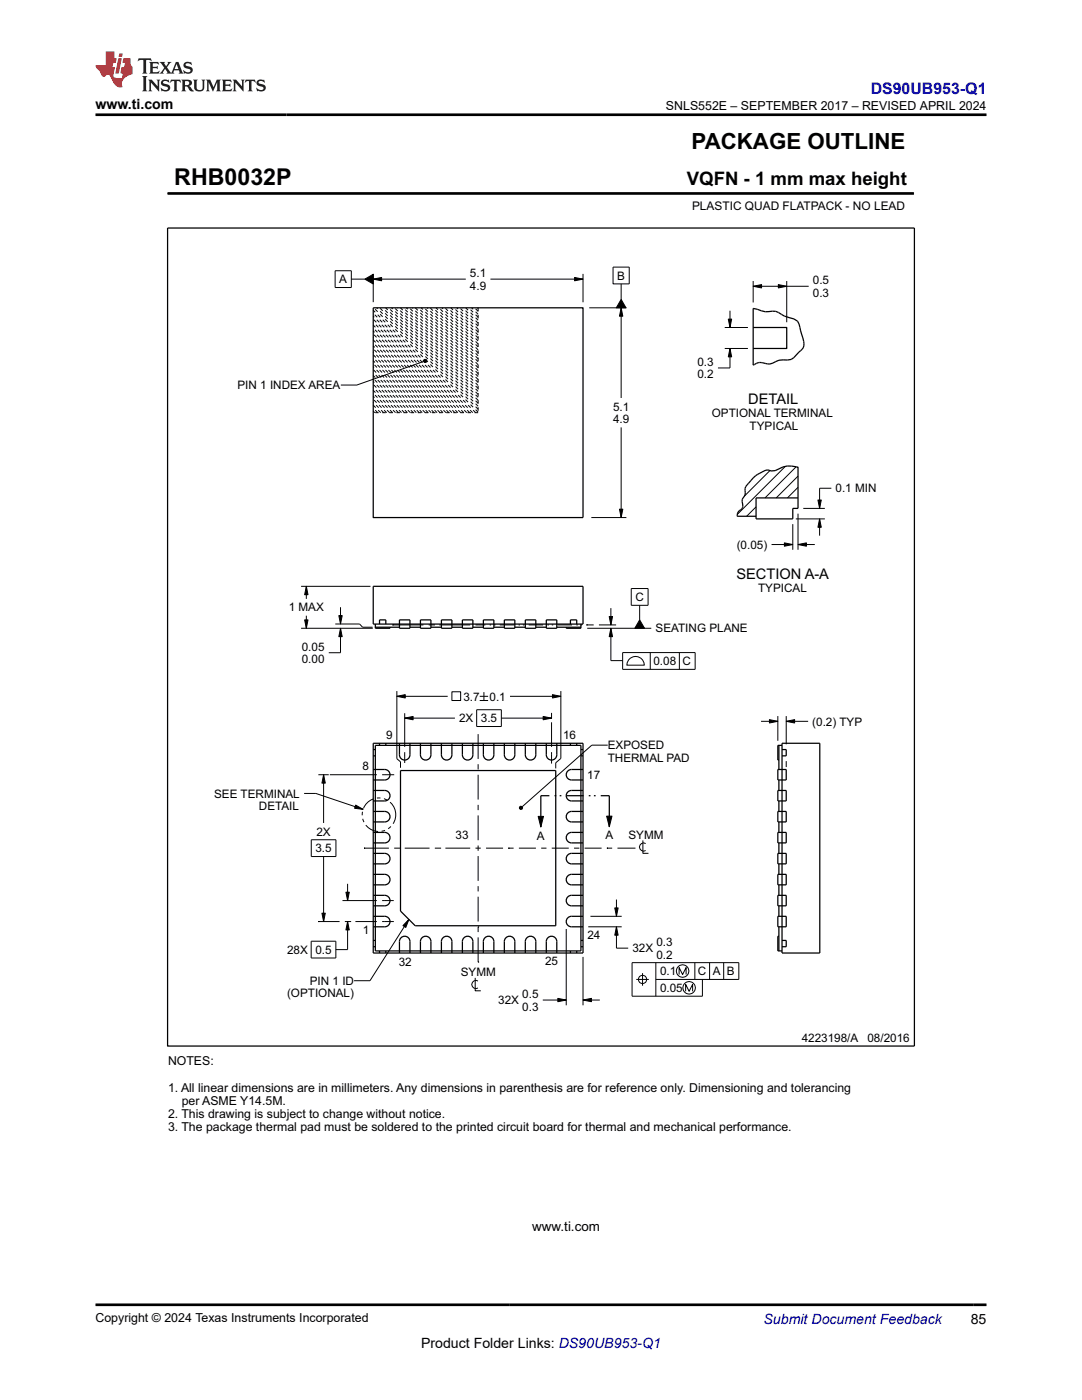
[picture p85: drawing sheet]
<svg xmlns="http://www.w3.org/2000/svg" width="216mm" height="279mm" viewBox="0 0 216 279" stroke-linecap="round" stroke-linejoin="round" font-family="sans-serif">
<defs><g id="words">
<text font-size="4.6" x="34.8" y="36.9">RHB0032P</text>
<text font-size="4.5" x="138" y="29.8">PACKAGE OUTLINE</text>
<text font-size="3.7" x="137.1" y="36.9">VQFN - 1 mm max height</text>
<text font-size="3.2" fill="#00f" x="173.7" y="18.7">DS90UB953-Q1</text>
<g font-size="2.9">
<text x="149.3" y="80.6">DETAIL</text>
<text x="146.9" y="115.6">SECTION A-A</text>
</g>
<g font-size="2.8">
<text x="19" y="21.8">www.ti.com</text>
<text x="84" y="269">Product Folder Links: DS90UB953-Q1</text>
<text x="193.7" y="264.2">85</text>
</g>
<text font-size="2.8" fill="#00f" x="152.4" y="264.2">Submit Document Feedback</text>
<text font-size="2.7" x="106.2" y="245.7">www.ti.com</text>
<g font-size="2.5">
<text x="132.9" y="21.9">SNLS552E – SEPTEMBER 2017 – REVISED APRIL 2024</text>
<text x="33.5" y="212.6">NOTES:</text>
<text x="33.5" y="217.9">1. All linear dimensions are in millimeters. Any dimensions in parenthesis are for reference only. Dimensioning and tolerancing</text>
<text x="36.3" y="220.5">per ASME Y14.5M.</text>
<text x="33.5" y="223.2">2. This drawing is subject to change without notice.</text>
<text x="33.5" y="225.8">3. The package thermal pad must be soldered to the printed circuit board for thermal and mechanical performance.</text>
<text x="19" y="263.9">Copyright © 2024 Texas Instruments Incorporated</text>
</g>
<text font-size="2.4" x="138.1" y="42">PLASTIC QUAD FLATPACK - NO LEAD</text>
<g font-size="2.3">
<text x="67.7" y="56.5">A</text>
<text x="93.8" y="55.3">5.1</text>
<text x="93.8" y="57.8">4.9</text>
<text x="123.2" y="55.8">B</text>
<text x="162.2" y="56.7">0.5</text>
<text x="162.2" y="59.2">0.3</text>
<text x="47.4" y="77.7">PIN 1 INDEX AREA</text>
<text x="139.2" y="73">0.3</text>
<text x="139.2" y="75.5">0.2</text>
<text x="122.3" y="81.9">5.1</text>
<text x="142" y="83.2">OPTIONAL TERMINAL</text>
<text x="122.3" y="84.5">4.9</text>
<text x="149.6" y="85.7">TYPICAL</text>
<text x="166.7" y="98.3">0.1 MIN</text>
<text x="147" y="109.5">(0.05)</text>
<text x="126.8" y="120">C</text>
<text x="151.3" y="118.2">TYPICAL</text>
<text x="57.6" y="122">1 MAX</text>
<text x="60.2" y="129.8">0.05</text>
<text x="130.8" y="126.1">SEATING PLANE</text>
<text x="60.2" y="132.4">0.00</text>
<text x="130.4" y="132.7">0.08 C</text>
<text x="92.5" y="139.8">3.7</text>
<text x="97.7" y="139.8">0.1</text>
<text x="77" y="147.5">9</text>
<text x="91.6" y="144.2">2X 3.5</text>
<text x="112.4" y="147.4">16</text>
<text x="121.3" y="149.6">EXPOSED</text>
<text x="162.1" y="144.8">(0.2) TYP</text>
<text x="72.3" y="153.7">8</text>
<text x="117.2" y="155.5">17</text>
<text x="121.3" y="152.1">THERMAL PAD</text>
<text x="42.7" y="159.2">SEE TERMINAL</text>
<text x="51.7" y="161.7">DETAIL</text>
<text x="63.1" y="166.8">2X</text>
<text x="90.9" y="167.4">33</text>
<text x="107.1" y="167.6">A</text>
<text x="120.8" y="167.5">A</text>
<text x="125.4" y="167.4">SYMM</text>
<text x="62.9" y="170.1">3.5</text>
<text x="57.3" y="190.4">28X 0.5</text>
<text x="72.4" y="186.4">1</text>
<text x="117.2" y="187.4">24</text>
<text x="126.2" y="190.1">32X</text>
<text x="131" y="188.8">0.3</text>
<text x="131" y="191.3">0.2</text>
<text x="61.8" y="196.6">PIN 1 ID</text>
<text x="79.6" y="192.7">32</text>
<text x="91.9" y="194.8">SYMM</text>
<text x="108.8" y="192.7">25</text>
<text x="131.7" y="198">0.05</text>
<text x="131.7" y="194.6">0.1</text>
<text x="139.3" y="194.6">C A B</text>
<text x="57.3" y="199.1">(OPTIONAL)</text>
<text x="99.4" y="200.4">32X</text>
<text x="104.2" y="199.2">0.5</text>
<text x="104.2" y="201.7">0.3</text>
<text x="160" y="207.9">4223198/A</text>
<text x="173.1" y="207.9">08/2016</text>
</g>
</g></defs>
<g fill="#000">
<path d="M72.8 55.7l1.7-1v2zM74.5 55.7l1.6-.3v.6zM114.7 55.4l1.6 .3-1.6 .3zM150.3 57.1l1.7-.3v.7zM155.3 56.8l1.7 .3-1.7 .4zM84.5 71.9l.3-.2 .3 .1 .1 .2-.1 .3-.3 .1-.3-.2zM123.9 61.4l.4 1.7h-.7zM123.9 59.8l1 1.6h-1.9zM145.3 63.7h.7l-.3 1.7zM145.7 69.5l.3 1.7h-.7zM61.1 117l.4 1.7h-.7zM123.6 101.6h.7l-.4 1.7z"/>
<path d="M156.5 108.3l1.7 .4-1.7 .3zM159.2 108.7l1.7-.4v.7zM163.5 103.6l.4 1.6h-.7zM163.2 99.8h.7l-.4 1.7zM60.8 123.7h.7l-.4 1.7zM67.9 125.4l.4 1.7h-.7zM67.6 122.9h.7l-.4 1.6zM79.2 139l1.7-.4v.7zM110.2 138.6l1.7 .4-1.7 .3zM121.6 123h.6l-.3 1.7zM121.9 125.4l.3 1.7h-.6zM127.6 123.7l1 1.7h-1.9z"/>
<path d="M64.6 154.6l.3 1.7h-.7zM80.8 143.3l1.6-.3v.7zM108.4 143l1.7 .3-1.7 .4zM153.5 143.6l1.7 .4-1.7 .3zM156.9 144l1.7-.4v.7zM69 178.1h.7l-.3 1.6zM71 160.7l1.4 .8-1.6-.2zM103.6 161.1l.3-.2 .3 .1 .1 .2-.1 .3h-.3l-.3-.1zM107.4 162.9h1l-.5 2.2zM121 162.9h1.1l-.5 2.1zM64.2 182.2h.7l-.3 1.7zM69.4 183.9l.3 1.7h-.7z"/>
<path d="M81.6 183.5l-.6 1.6-.6-.4zM111.3 199.2l1.7 .4-1.7 .3zM116.3 199.6l1.7-.4v.7zM122.7 181.2h.6l-.3 1.7zM123 185l.3 1.6h-.6z"/>
</g>
<g fill="none" stroke="#000" stroke-width=".2">
<path d="M33.4 38.6h148.9M182.3 38.4v.4M66.9 54h3.2v3.4h-3.2zM70.1 55.7h2.7M72.8 55.7l1.7-1v2zM74.5 55.7l1.6-.3v.6zM74.5 54.7v5.6M74.5 55.7h18.4M97.9 55.7h18.4M114.7 55.4l1.6 .3-1.6 .3zM116.3 54.7v5.6M122.3 53.3h3.3v3.4h-3.3z"/>
<path d="M123.9 59.8l1 1.6h-1.9zM123.9 56.7v3.1M150.3 57.1l1.7-.3v.7zM150.3 56.1v4.3M150.3 57.1h11.1M155.3 56.8l1.7 .3-1.7 .4zM157 56.1v8.2M84.5 72.1l-13.3 4.7h-3.2M84.5 71.9l.3-.2 .3 .1 .1 .2-.1 .3-.3 .1-.3-.2zM117.6 61.4h7.4M123.9 61.4l.4 1.7h-.7zM123.9 61.4v18"/>
<path d="M144.6 69.5h4.6M144.6 65.4h4.6M145.3 63.7h.7l-.3 1.7zM145.7 69.5l.3 1.7h-.7zM145.7 62v3.4M145.7 69.5v3.9h-2.4M123.9 85.3v18M153.6 93.9l-5.1 5.1M156.7 93.1l-9.6 9.6M158.9 93.2l-6.3 6.2M159.2 95l-4.3 4.4M159.2 97.3l-2.1 2.1"/>
<path d="M163.2 99.8h.7l-.4 1.7zM165.9 97.4h-2.4v4.1M60.1 117h13.8M61.1 117l.4 1.7h-.7zM61.1 117v2.5M118 103.3h7M123.6 101.6h.7l-.4 1.7zM126 117.5h3.3v3.3h-3.3zM150.9 101.2l-1.9 1.8M154 108.7h4.2M156.5 108.3l1.7 .4-1.7 .3zM158.2 104.6v5.1"/>
<path d="M158.8 103.6h5.8M159.2 108.7l1.7-.4v.7zM159.2 108.7h3.4M159.2 102.5v7.2M160.3 101.5h4.3M163.5 103.6l.4 1.6h-.7zM163.5 103.6v3.3M60.1 125.4h14.3M60.8 123.7h.7l-.4 1.7zM61.1 122.9v2.5M66.9 124.5h4.9l.6 .7h1.9M67.6 122.9h.7l-.4 1.6z"/>
<path d="M67.9 125.4l.4 1.7h-.7zM67.9 121.2v3.3M67.9 125.4v4.9h-2.3M78.3 124.7h.1M78.3 124.7h6.2M79.2 139l1.7-.4v.7zM79.2 139h10.1M79.2 137.9v13.5l.7 .6v1.2M85.5 124.7h1.1M86.6 124.7h.1M87.6 124.7h6.2M90.2 138.1h1.7v1.7h-1.7z"/>
<path d="M94.9 124.7h1.9M95.4 124.7h.1M95.7 139h1.7M95.7 139.8h1.7M96.6 138.1v1.7M97.7 124.7h.3M98.6 124.7h.3M99.7 124.7h2.9M101.8 139h10.1M103.5 124.7h.3M104.3 124.7h.3M105.5 124.7h2.9"/>
<path d="M109.2 124.7h.3M110.1 124.7h.3M110.2 138.6l1.7 .4-1.7 .3zM111.3 124.7h2.8M111.9 137.9v13.5l-1 .8v1.2M115 124.7h.3M115.9 124.7h.3M117 124.7h.1M117 124.7h1.5M117.2 125.4h12.8M119.5 124.7h3.4M121.6 123h.6l-.3 1.7z"/>
<path d="M121.9 125.4l.3 1.7h-.6zM121.9 125.4v6.4h2.3M121.9 121.4v3.3M124.2 130.2h14.5v3.4h-14.5zM125.8 131.4a1.74 1.74 0 0 1 1.8-.2 1.74 1.74 0 0 1 1 1.5h-3.5v-.4zM127.6 123.7l1 1.7h-1.9zM127.6 120.8v2.9M129.8 130.2v3.4M135.6 130.2v3.4M60.7 158.3h2.3l9.4 3.2M63.5 154.6h2.1M64.6 154.6l.3 1.7h-.7z"/>
<path d="M64.6 154.6v9.6M65.8 154.6h9.4M76.2 154.6h2.5M76.8 154.6v.1M80.7 150.6h.1M80.8 143.3l1.6-.3v.7zM80.8 142.3v6.8M80.8 150.1v2.2M80.8 143.3h10M95.1 141.6h4.9v3.4h-4.9zM95.4 146.5v5M95.4 152.5v1.1"/>
<path d="M95.4 154.6v5M100 143.3h10.1M108.4 143l1.7 .3-1.7 .4zM110 150.6h.1M110.1 142.3v1.1M110.1 144.2v4.9M110.1 150.1v2.3M121.3 148.7h-3.2l-13.9 12.3M151.9 144h3.3M153.5 143.6l1.7 .4-1.7 .3zM155.2 142.9v4.9M156.9 144l1.7-.4v.7z"/>
<path d="M156.9 142.9v5.6M156.9 151.9v1.2M156.9 144h4.4M62.1 167.6h4.9v3.3h-4.9zM64.6 170.9v13M68.3 179.7h6.9M69 178.1h.7l-.3 1.6zM69.4 176.4v3.3M71 160.7l1.4 .8-1.6-.2zM72.6 169.3h.1M72.6 169.3h5M76.2 179.7h2.4"/>
<path d="M76.8 179.7v.1M78.7 169.3h1M79.7 169.3h.1M80.8 169.3h4.9M86.8 169.3h1M87.8 169.3h.1M88.9 169.3h4.9M94.9 169.3h1M95.4 160.6v1.1M95.4 162.7v5M95.4 168.7v1.1M95.4 170.8v5"/>
<path d="M95.4 176.9v1M95.4 179v4.9M97 169.3h3.4M101.4 169.3h.1M101.4 169.3h1.1M103.5 169.3h3.4M103.6 161.1l.3-.2 .3 .1 .1 .2-.1 .3h-.3l-.3-.1zM107.4 162.9h1l-.5 2.2zM108 169.3h1M110.1 169.3h3.4M114.5 169.3h1.1M116.6 169.3h3.4"/>
<path d="M121 162.9h1.1l-.5 2.1zM121.1 169.3h.1M121.1 169.3h1.1M123 179.5v3.4M123.2 169.3h3.4M126.6 169.3h.1M128.3 167.7v2.6h1.1M128.8 168.3a.82 .82 0 0 0-1.2 .7 .82 .82 0 0 0 1.2 .7M62.1 187.8h4.9v3.4h-4.9zM63.5 183.9h.1M63.5 183.9h4.3M64.2 182.2h.7l-.3 1.7z"/>
<path d="M68.8 183.9h1.1M69.4 183.9l.3 1.7h-.7zM69.4 183.9v5.6h-2.4M69.9 183.9h.1M70.9 183.9h4.3M76.2 183.9h2.4M76.8 183.9h.1M81.6 183.5l-.6 1.6-.6-.4zM81.6 183.5l-7.8 12.2h-3.2M94.8 195.2v2.5h1.1M95.4 195.8a.82 .82 0 0 0-1.3 .7 .82 .82 0 0 0 1.3 .7M95.4 185h.1"/>
<path d="M95.4 192h.1M95.4 185v1M95.4 187.1v4.9M108.3 199.6h4.7M111.3 199.2l1.7 .4-1.7 .3zM113 185.4v15.2M116.3 199.6l1.7-.4v.7zM116.3 191v9.6M116.3 199.6h3.4M117.4 185h6.7M117.8 182.9h6.3M122.7 181.2h.6l-.3 1.7z"/>
<path d="M123 185l.3 1.6h-.6zM123 185v4.2h2.3M127 195.5h2.5M128.2 194.2v2.5M130.9 195.5h16.5v-3.4h-21.3v6.7h14.1v-3.3M130.9 192.1v6.7M135.5 194.5v-1.4l.7 1.4 .7-1.4v1.4M136.8 197.8v-1.4l.7 1.4 .7-1.4v1.4M138.6 192.1v3.4M141.6 192.1v3.4M144.4 192.1v3.4"/>
<circle cx="128.2" cy="195.5" r=".83"/>
<circle cx="136.2" cy="193.8" r="1.25"/>
<circle cx="137.5" cy="197.1" r="1.25"/>
</g>
<g fill="none" stroke="#000" stroke-width=".25">
<path d="M33.4 45.5h149.1v163.3h-149.1zM74.5 61.4h41.8v41.9h-41.8zM150.3 61.6l.8 .1a4.1 4.1 0 0 0 3 .4 3.9 3.9 0 0 1 2.4 1l1 .3a2 2 0 0 1 2.1 1.9l.4 1.4a2.77 2.77 0 0 1 0 3l-.6 .6a3 3 0 0 1-3.1 1.5l-.9 .1a3.7 3.7 0 0 1-2.7 .6l-1.4-.1-1 .5zM150.3 65.4h6.7v4.1h-6.7M159.2 99.4h-8.3v4.2h7.3v-2.1h1v-8.3a5 5 0 0 0-4.5 .7h-1a2.01 2.01 0 0 0-2.1 .5 8.9 8.9 0 0 0-2.9 3.1v.4a1.78 1.78 0 0 1-.6 1.8v.4a1.26 1.26 0 0 1-.7 1.9l-.2 .4-.1 .6h3.8M74.5 117h41.8v7.5h-41.8zM74.9 124.5v.9h2.9v-.2M74.9 125.2h4.8M75.7 124.5v-.8h1.3v.8M79.7 123.7h2.1v1.7h-2.1zM81.8 125.2h2.1M83.9 123.7h2.1v1.7h-2.1z"/>
<path d="M86 125.2h2.1M88.1 123.7h2.1v1.7h-2.1zM90.2 125.2h2.1M92.3 123.7h2.1v1.7h-2.1zM94.4 125.2h2.1M96.5 123.7h2v1.7h-2zM98.5 125.2h2.1M100.6 123.7h2.1v1.7h-2.1zM102.7 125.2h2.1M104.8 123.7h2.1v1.7h-2.1zM106.9 125.2h2.1M109 123.7h2.1v1.7h-2.1z"/>
<path d="M111.1 125.2h4.8M113.8 124.5v-.8h1.3v.8M115.9 124.5v.9h-2.9v-.2M74.5 153.6h2.3a1.05 1.05 0 0 1 1 1 1.05 1.05 0 0 1-1 1.1h-2.3M74.5 157.8h2.3a1.05 1.05 0 0 1 1 1 1.05 1.05 0 0 1-1 1h-2.3M74.5 148.3h41.8v41.9h-41.8zM74.5 150.8h.4M74.5 149.6h.4M74.9 148.8h41v41h-41zM75.7 148.3v.5M77 148.3v.5M79.7 148.3v2.3a1.05 1.05 0 0 0 1.1 1.1 1.05 1.05 0 0 0 1-1.1v-2.3"/>
<path d="M79.9 153.8h31v31h-28.1l-2.9-3zM83.9 148.3v2.3a1.05 1.05 0 0 0 1 1.1 1.05 1.05 0 0 0 1.1-1.1v-2.3M88.1 148.3v2.3a1.05 1.05 0 0 0 1 1.1 1.05 1.05 0 0 0 1.1-1.1v-2.3M92.3 148.3v2.3a1.05 1.05 0 0 0 1 1.1 1.05 1.05 0 0 0 1.1-1.1v-2.3M96.5 148.3v2.3a1.05 1.05 0 0 0 1 1.1 1.05 1.05 0 0 0 1-1.1v-2.3M100.6 148.3v2.3a1.05 1.05 0 0 0 1.1 1.1 1.05 1.05 0 0 0 1-1.1v-2.3M104.8 148.3v2.3a1.05 1.05 0 0 0 1.1 1.1 1.05 1.05 0 0 0 1-1.1v-2.3M109 148.3v2.3a1.05 1.05 0 0 0 1.1 1.1 1.05 1.05 0 0 0 1-1.1v-2.3M109.6 158.8h-1.7v6.3M110.6 158.8h.4M111.7 158.8h.3M113 158.8h3.5"/>
<path d="M113.8 148.3v.5M115.1 148.3v.5M115.9 149.6h.4M115.9 150.8h.4M116.3 153.6h-2.3a1.05 1.05 0 0 0-1 1 1.05 1.05 0 0 0 1 1.1h2.3M116.3 157.8h-2.3a1.05 1.05 0 0 0-1 1 1.05 1.05 0 0 0 1 1h2.3M117.5 158.8h.3M118.5 158.8h.3M119.9 158.8h1.7v6.2M155.2 157.8h1.7v2h-1.7zM155.2 153.6h1.7v2.1h-1.7zM155.4 148.8v4.8"/>
<path d="M155.4 155.7v2.1M155.4 159.8v2.1M156 148.3h7.6v41.9h-7.6zM156 149.6h.9v1.2h-.9M156 148.8h-.8v2.9h.2M74.5 161.9h2.3a1.05 1.05 0 0 1 1 1.1 1.05 1.05 0 0 1-1 1h-2.3M74.5 166.1h2.3a1.05 1.05 0 0 1 1 1.1 1.05 1.05 0 0 1-1 1h-2.3M74.5 170.3h2.3a1.05 1.05 0 0 1 1 1.1 1.05 1.05 0 0 1-1 1h-2.3M74.5 174.5h2.3a1.05 1.05 0 0 1 1 1 1.05 1.05 0 0 1-1 1.1h-2.3M74.5 178.7h2.3a1.05 1.05 0 0 1 1 1 1.05 1.05 0 0 1-1 1.1h-2.3M116.3 178.7h-2.3a1.05 1.05 0 0 0-1 1 1.05 1.05 0 0 0 1 1.1h2.3M116.3 174.5h-2.3a1.05 1.05 0 0 0-1 1 1.05 1.05 0 0 0 1 1.1h2.3"/>
<path d="M116.3 170.3h-2.3a1.05 1.05 0 0 0-1 1.1 1.05 1.05 0 0 0 1 1h2.3M116.3 166.1h-2.3a1.05 1.05 0 0 0-1 1.1 1.05 1.05 0 0 0 1 1h2.3M116.3 161.9h-2.3a1.05 1.05 0 0 0-1 1.1 1.05 1.05 0 0 0 1 1h2.3M155.2 178.7h1.7v2.1h-1.7zM155.2 174.5h1.7v2.1h-1.7zM155.2 170.3h1.7v2.1h-1.7zM155.2 166.1h1.7v2.1h-1.7zM155.2 161.9h1.7v2.1h-1.7zM155.4 164v2.1M155.4 168.2v2.1M155.4 172.4v2.1M155.4 176.6v2.1"/>
<path d="M74.5 182.9h2.3a1.05 1.05 0 0 1 1 1 1.05 1.05 0 0 1-1 1.1h-2.3M74.5 188.9h.4M74.5 187.7h.4M75.7 189.8v.4M77 189.8v.4M81.8 190.2v-2.3a1.05 1.05 0 0 0-1-1.1 1.05 1.05 0 0 0-1.1 1.1v2.3M86 190.2v-2.3a1.05 1.05 0 0 0-1.1-1.1 1.05 1.05 0 0 0-1 1.1v2.3M90.2 190.2v-2.3a1.05 1.05 0 0 0-1.1-1.1 1.05 1.05 0 0 0-1 1.1v2.3M94.4 190.2v-2.3a1.05 1.05 0 0 0-1.1-1.1 1.05 1.05 0 0 0-1 1.1v2.3M98.5 190.2v-2.3a1.05 1.05 0 0 0-1-1.1 1.05 1.05 0 0 0-1 1.1v2.3M102.7 190.2v-2.3a1.05 1.05 0 0 0-1-1.1 1.05 1.05 0 0 0-1.1 1.1v2.3M106.9 190.2v-2.3a1.05 1.05 0 0 0-1-1.1 1.05 1.05 0 0 0-1.1 1.1v2.3"/>
<path d="M111.1 190.2v-2.3a1.05 1.05 0 0 0-1-1.1 1.05 1.05 0 0 0-1.1 1.1v2.3M113.8 189.8v.4M115.1 189.8v.4M115.9 188.9h.4M115.9 187.7h.4M116.3 182.9h-2.3a1.05 1.05 0 0 0-1 1 1.05 1.05 0 0 0 1 1.1h2.3M155.2 182.9h1.7v2.1h-1.7zM155.4 180.8v2.1M155.4 185v4.8M155.4 186.8h-.2v3h.8M156 187.7h.9v1.2h-.9"/>
</g>
<path d="M33.4 38.6h148.9" fill="none" stroke="#000" stroke-width=".53"/>
<g fill="none" stroke="#000" stroke-width=".2" stroke-dasharray=".7 .7" stroke-linecap="butt">
<path d="M95.4 61.4v21M95.4 79.9l-18.5-18.5M95.4 79.3l-17.9-17.9M95.4 78.7l-17.3-17.3M95.4 78.1l-16.7-16.7M95.4 77.5l-16.1-16.1M95.4 76.9l-15.5-15.5M95.4 76.3l-14.9-14.9M95.4 75.7l-14.3-14.3M95.4 75.2l-13.7-13.8M95.4 74.6l-13.1-13.2M95.4 74l-12.5-12.6"/>
<path d="M95.4 73.4l-11.9-12M95.4 72.8l-11.4-11.4M95.4 72.2l-10.8-10.8M95.4 71.6l-10.2-10.2M95.4 71l-9.6-9.6M95.4 70.4l-9-9M95.4 69.8l-8.4-8.4M95.4 69.2l-7.8-7.8M95.4 68.6l-7.2-7.2M95.4 68.1l-6.6-6.7M95.4 67.5l-6-6.1M95.4 66.9l-5.4-5.5"/>
<path d="M95.4 66.3l-4.8-4.9M95.4 65.7l-4.2-4.3M95.4 65.1l-3.7-3.7M95.4 64.5l-3.1-3.1M95.4 63.9l-2.5-2.5M95.4 63.3l-1.9-1.9M95.4 62.7l-1.3-1.3M95.4 62.1l-.7-.7M95.4 61.5l-.1-.1M74.8 82.4l-.3-.4M75.4 82.4l-.9-.9M76 82.4l-1.5-1.5"/>
<path d="M76.6 82.4l-2.1-2.1M77.2 82.4l-2.7-2.7M77.7 82.4l-3.2-3.3M78.3 82.4l-3.8-3.9M78.9 82.4l-4.4-4.5M79.5 82.4l-5-5.1M80.1 82.4l-5.6-5.7M80.7 82.4l-6.2-6.3M81.3 82.4l-6.8-6.9M81.9 82.4l-7.4-7.5M82.5 82.4l-8-8M83.1 82.4l-8.6-8.6"/>
<path d="M83.7 82.4l-9.2-9.2M84.3 82.4l-9.8-9.8M84.8 82.4l-10.3-10.4M85.4 82.4l-10.9-11M86 82.4l-11.5-11.6M86.6 82.4l-12.1-12.2M87.2 82.4l-12.7-12.8M87.8 82.4l-13.3-13.4M88.4 82.4l-13.9-14M89 82.4l-14.5-14.6M89.6 82.4l-15.1-15.2M90.2 82.4l-15.7-15.7"/>
<path d="M90.8 82.4l-16.3-16.3M91.4 82.4l-16.9-16.9M92 82.4l-17.5-17.5M92.5 82.4l-18-18.1M93.1 82.4l-18.6-18.7M93.7 82.4l-19.2-19.3M94.3 82.4l-19.8-19.9M94.9 82.4l-20.4-20.5M95.4 82.4h-20.9M95.4 82.3l-20.8-20.9M95.4 81.7l-20.2-20.3M95.4 81.1l-19.6-19.7"/>
<path d="M95.4 80.5l-19-19.1"/>
</g>
<circle cx="75.6" cy="162.6" r="3.3" fill="none" stroke="#000" stroke-width=".2" stroke-dasharray="2.8 .7 .7 .7 .7 .7" stroke-linecap="butt"/>
<path d="M27.7 11.6l-.2 .6 .5-.2h.6v.1v2.2l-.2 .4h1l-.2-.4v-2.2v-.1h.5l.5 .2-.1-.6zM29.8 12.4l.2 .3v1.6l-.2 .4h1.9l.1-.6a1.08 1.08 0 0 1-1.3 .2v-.7h.6l.4 .2v-.7l-.4 .2h-.6v-.5l.2-.2a1 1 0 0 1 1 .3l-.1-.5zM31.8 12.4l1 1.1-1 1.2h.9l-.2-.2 .4-.8 .5 .8-.2 .2h1.6l-.2-.2 .1-.5h1l.1 .5-.1 .2h.9l-.2-.4-.8-1.9h-.5l-1 2.1-.8-1.1 .9-1h-.8l.2 .2-.5 .6-.3-.6 .1-.2zM35.2 12.8l.4 1h-.8zM36.8 12.5a.65 .65 0 0 0-.2 .7 .65 .65 0 0 0 .6 .5l.7 .1 .1 .3a.79 .79 0 0 1-.7 .4 .79 .79 0 0 1-.7-.5l.1 .7 .2-.1a.93 .93 0 0 0 1.1 0 .93 .93 0 0 0 .4-.9 1.46 1.46 0 0 0-1.2-.6l-.1-.3a1.09 1.09 0 0 1 1.2 .2l-.2-.6-.1 .1-.6-.2zM28.4 15.2l.2 .4v2.2l-.2 .4h1l-.2-.4v-2.2l.2-.4zM29.6 15.9l.2 .4v1.5l-.2 .4h.8l-.3-.4v-1.3l1.7 1.8v-2l.2-.4h-.8l.2 .2 .1 1.1-1.2-1.3zM32.3 16a.65 .65 0 0 0-.2 .8 .65 .65 0 0 0 .7 .4l.6 .2 .1 .2a.79 .79 0 0 1-.7 .4 .79 .79 0 0 1-.7-.5l.1 .7 .2-.1a.93 .93 0 0 0 1.1 .1 .93 .93 0 0 0 .4-1 1.46 1.46 0 0 0-1.2-.5l-.1-.4a1.09 1.09 0 0 1 1.2 .2l-.2-.6-.1 .1-.6-.1zM34.1 15.9l-.1 .6a.63 .63 0 0 1 .7-.3l.1 1.6-.3 .4h1l-.2-.4v-1.6a.66 .66 0 0 1 .8 .3l-.1-.6zM36.2 15.9l.2 .4v1.5l-.2 .4h.9l-.2-.2v-.7h.5l.1 .2a.79 .79 0 0 0 1.2 .6l-1-.9a.61 .61 0 0 0 .6-.6 .61 .61 0 0 0-.5-.7zM36.9 16.2h.2a.47 .47 0 0 1 .5 .1 .47 .47 0 0 1 .1 .5l-.2 .1-.6 .1zM38.5 15.9l.2 .2a2.27 2.27 0 0 0 .4 2 1.04 1.04 0 0 0 1.7-.7v-1.3l.2-.2h-.8l.2 .4v1.1a.6 .6 0 0 1-.6 .6 .6 .6 0 0 1-.6-.6v-1.1l.3-.4zM41.1 15.9l.2 .4v1.5l-.2 .4h.7l-.2-.4v-1.4l.9 1.9 .8-1.9v1.4l-.2 .4h1l-.3-.4v-1.5l.3-.4h-.8l-.7 1.5-.7-1.5zM44.3 15.9l.2 .4v1.5l-.2 .4h1.9l.1-.6a1.09 1.09 0 0 1-1.3 .2v-.7h.6l.4 .2v-.6l-.4 .2h-.6v-.6l.2-.1a1.01 1.01 0 0 1 1 .3l-.1-.6zM46.4 15.9l.3 .4v1.5l-.3 .4h.8l-.2-.4v-1.3l1.6 1.8v-2l.2-.4h-.7l.2 .2v1.1l-1.2-1.3zM49 15.9l-.1 .6a.63 .63 0 0 1 .8-.3v1.6l-.3 .4h1l-.2-.4v-1.6a.66 .66 0 0 1 .8 .3l-.1-.6zM51.4 16a.65 .65 0 0 0-.2 .8 .65 .65 0 0 0 .6 .4l.6 .2 .2 .2a.79 .79 0 0 1-.8 .4 .79 .79 0 0 1-.6-.5l.1 .7 .2-.1a.93 .93 0 0 0 1 .1 .93 .93 0 0 0 .5-1 1.46 1.46 0 0 0-1.3-.5l-.1-.4a1.09 1.09 0 0 1 1.3 .2l-.2-.6-.2 .1-.5-.1z" fill="#231f20"/>
<path d="M21.1 10.3v2.7h-2.1l.1 .4 .9 1a.95 .95 0 0 0 .9 .9 .59 .59 0 0 1 .6-.4 .59 .59 0 0 1 .5 .3l.4 .8a1.59 1.59 0 0 0 2.1 1.4 1.61 1.61 0 0 1 1-2.3l1-.3-.1-1.5a1.59 1.59 0 0 1-.4-1.7h-1.4l-.2 .9h.5l-.1 .9h-.5l-.2 .9v.3l.4 .1-.2 .9h-.6a.73 .73 0 0 1-1.1-.7l.3-1.5h-.5l.2-.9h.5l.2-.9h-.5v-1.3zM23.6 11.6l-.6 3.1h.7l.6-3.1zM23.8 10.7l-.1 .6h.7l.1-.6z" fill="#ed1c24"/>
<path d="M19 22.9h177.8M19 260.4h177.8" fill="none" stroke="#000" stroke-width=".53"/>
<use href="#words"/>
</svg>
